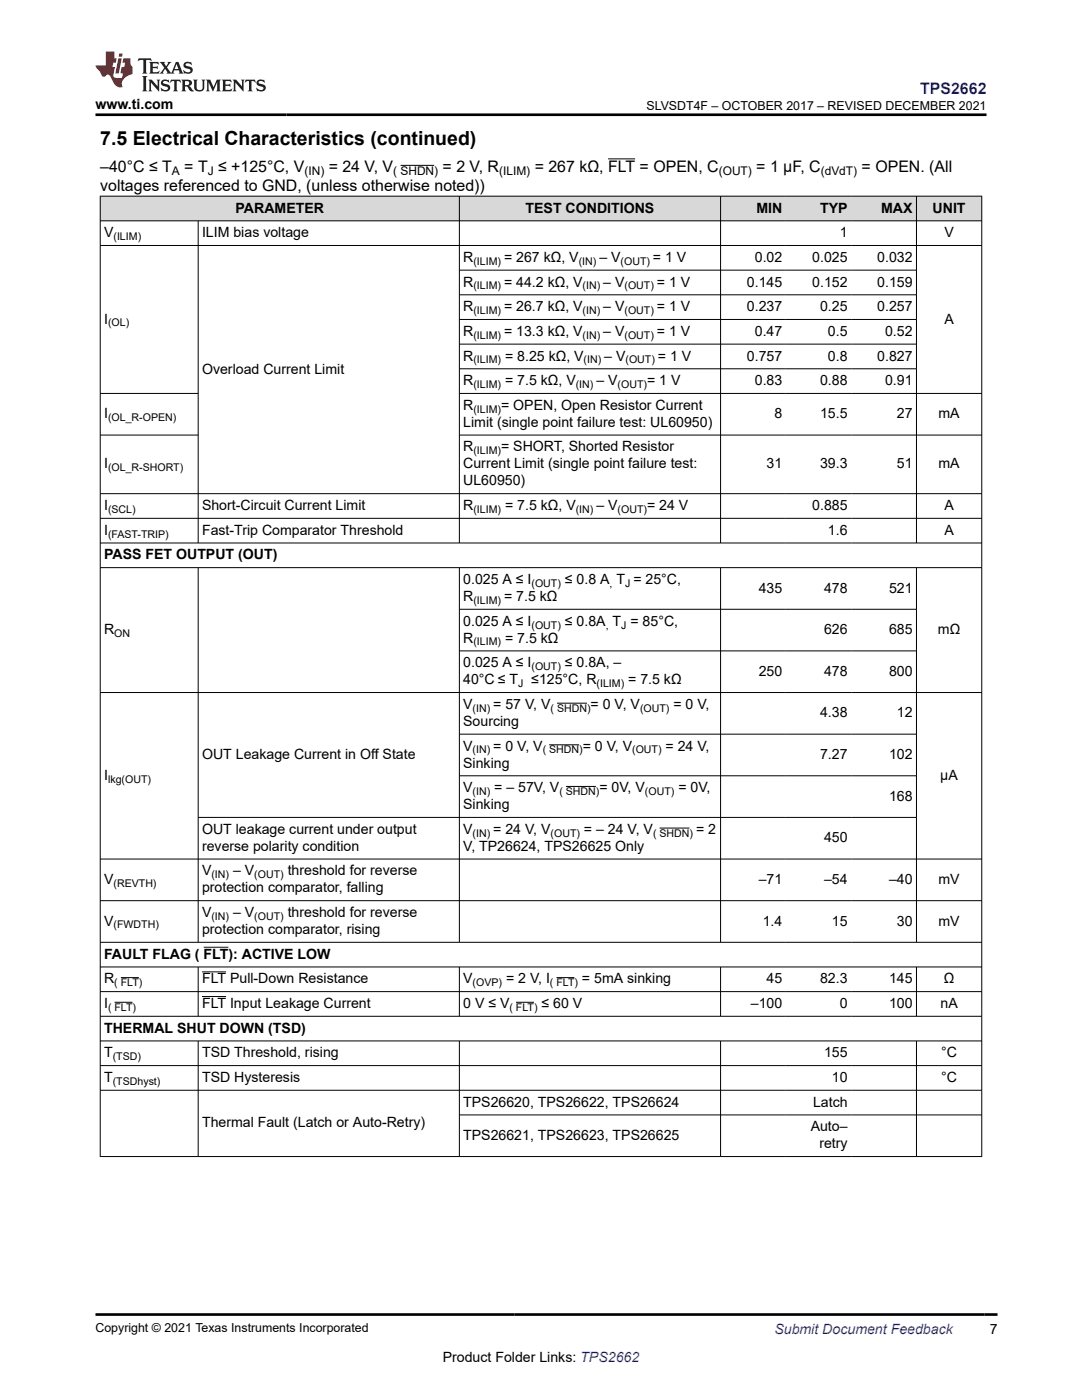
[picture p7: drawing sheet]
<svg xmlns="http://www.w3.org/2000/svg" width="216mm" height="279mm" viewBox="0 0 216 279" stroke-linecap="round" stroke-linejoin="round" font-family="sans-serif">
<defs><g id="words">
<text font-size="3.9" x="20" y="28.8">7.5 Electrical Characteristics (continued)</text>
<text font-size="3.2" fill="#00f" x="183.6" y="18.7">TPS2662</text>
<g font-size="3.2">
<text x="20" y="34.3">–40°C ≤ T</text>
<text x="36.8" y="34.3">= T ≤ +125°C, V</text>
<text x="65.6" y="34.3">= 24 V, V</text>
<text x="88.3" y="34.3">= 2 V, R</text>
<text x="106.7" y="34.3">= 267 kΩ, FLT = OPEN, C</text>
<text x="150.9" y="34.3">= 1 µF, C</text>
<text x="171.9" y="34.3">= OPEN. (All</text>
<text x="20" y="38.1">voltages referenced to GND, (unless otherwise noted))</text>
</g>
<g font-size="2.8">
<text x="19" y="21.8">www.ti.com</text>
<text x="20.8" y="47.3">V</text>
<text x="40.3" y="47.3">ILIM bias voltage</text>
<text x="47" y="42.4">PARAMETER</text>
<text x="104.9" y="42.4">TEST CONDITIONS</text>
<text x="150.9" y="42.4">MIN</text>
<text x="163.6" y="42.4">TYP</text>
<text x="167.6" y="47.3">1</text>
<text x="175.8" y="42.4">MAX</text>
<text x="186.1" y="42.4">UNIT</text>
<text x="188.4" y="47.3">V</text>
<text x="92.4" y="52.3">R</text>
<text x="100.6" y="52.3">= 267 kΩ, V</text>
<text x="119.6" y="52.3">– V</text>
<text x="130.3" y="52.3">= 1 V</text>
<text x="150.6" y="52.3">0.02</text>
<text x="162.1" y="52.3">0.025</text>
<text x="175" y="52.3">0.032</text>
<text x="92.4" y="57.2">R</text>
<text x="100.6" y="57.2">= 44.2 kΩ, V</text>
<text x="120.4" y="57.2">– V</text>
<text x="131.1" y="57.2">= 1 V</text>
<text x="149" y="57.2">0.145</text>
<text x="162.1" y="57.2">0.152</text>
<text x="175" y="57.2">0.159</text>
<text x="20.8" y="64.6">I</text>
<text x="92.4" y="62.1">R</text>
<text x="100.6" y="62.1">= 26.7 kΩ, V</text>
<text x="120.4" y="62.1">– V</text>
<text x="131.1" y="62.1">= 1 V</text>
<text x="149" y="62.1">0.237</text>
<text x="163.6" y="62.1">0.25</text>
<text x="175" y="62.1">0.257</text>
<text x="188.4" y="64.6">A</text>
<text x="92.4" y="67">R</text>
<text x="92.4" y="72">R</text>
<text x="100.6" y="67">= 13.3 kΩ, V</text>
<text x="100.8" y="72">= 8.25 kΩ, V</text>
<text x="120.4" y="67">– V</text>
<text x="120.6" y="72">– V</text>
<text x="131.1" y="67">= 1 V</text>
<text x="131.3" y="72">= 1 V</text>
<text x="149" y="72">0.757</text>
<text x="150.6" y="67">0.47</text>
<text x="165.2" y="67">0.5</text>
<text x="165.2" y="72">0.8</text>
<text x="175" y="72">0.827</text>
<text x="176.6" y="67">0.52</text>
<text x="40.3" y="74.6">Overload Current Limit</text>
<text x="92.4" y="76.9">R</text>
<text x="100.8" y="76.9">= 7.5 kΩ, V</text>
<text x="119" y="76.9">– V</text>
<text x="129.1" y="76.9">= 1 V</text>
<text x="150.6" y="76.9">0.83</text>
<text x="163.6" y="76.9">0.88</text>
<text x="176.6" y="76.9">0.91</text>
<text x="20.8" y="83.5">I</text>
<text x="92.4" y="81.8">R</text>
<text x="100" y="81.8">= OPEN, Open Resistor Current</text>
<text x="154.5" y="83.5">8</text>
<text x="163.6" y="83.5">15.5</text>
<text x="179" y="83.5">27</text>
<text x="187.3" y="83.5">mA</text>
<text x="92.4" y="85.2">Limit (single point failure test: UL60950)</text>
<text x="20.8" y="93.5">I</text>
<text x="92.4" y="90.1">R</text>
<text x="92.4" y="93.5">Current Limit (single point failure test:</text>
<text x="100" y="90.1">= SHORT, Shorted Resistor</text>
<text x="153" y="93.5">31</text>
<text x="163.6" y="93.5">39.3</text>
<text x="179" y="93.5">51</text>
<text x="187.3" y="93.5">mA</text>
<text x="20.8" y="101.8">I</text>
<text x="40.3" y="101.8">Short-Circuit Current Limit</text>
<text x="92.4" y="101.8">R</text>
<text x="92.4" y="96.9">UL60950)</text>
<text x="100.8" y="101.8">= 7.5 kΩ, V</text>
<text x="119" y="101.8">– V</text>
<text x="129.1" y="101.8">= 24 V</text>
<text x="162.1" y="101.8">0.885</text>
<text x="188.4" y="101.8">A</text>
<text x="20.8" y="106.7">I</text>
<text x="40.3" y="106.7">Fast-Trip Comparator Threshold</text>
<text x="165.2" y="106.7">1.6</text>
<text x="188.4" y="106.7">A</text>
<text x="20.8" y="111.6">PASS FET OUTPUT (OUT)</text>
<text x="92.4" y="116.6">0.025 A ≤ I</text>
<text x="92.4" y="119.9">R</text>
<text x="100.6" y="119.9">= 7.5 kΩ</text>
<text x="112.7" y="116.6">≤ 0.8 A T = 25°C,</text>
<text x="151.4" y="118.3">435</text>
<text x="164.4" y="118.3">478</text>
<text x="177.4" y="118.3">521</text>
<text x="92.4" y="124.9">0.025 A ≤ I</text>
<text x="112.7" y="124.9">≤ 0.8A T = 85°C,</text>
<text x="20.8" y="126.6">R</text>
<text x="92.4" y="128.3">R</text>
<text x="100.8" y="128.3">= 7.5 kΩ</text>
<text x="164.4" y="126.6">626</text>
<text x="177.4" y="126.6">685</text>
<text x="187.2" y="126.6">mΩ</text>
<text x="92.4" y="133.2">0.025 A ≤ I</text>
<text x="92.4" y="136.6">40°C ≤ T</text>
<text x="106" y="136.6">≤125°C, R</text>
<text x="112.7" y="133.2">≤ 0.8A, –</text>
<text x="125.4" y="136.6">= 7.5 kΩ</text>
<text x="151.4" y="134.9">250</text>
<text x="164.4" y="134.9">478</text>
<text x="177.4" y="134.9">800</text>
<text x="92.4" y="141.5">V</text>
<text x="98.4" y="141.5">= 57 V, V</text>
<text x="117.9" y="141.5">= 0 V, V</text>
<text x="134.4" y="141.5">= 0 V,</text>
<text x="163.6" y="143.2">4.38</text>
<text x="179" y="143.2">12</text>
<text x="92.4" y="144.9">Sourcing</text>
<text x="92.4" y="149.8">V</text>
<text x="98.4" y="149.8">= 0 V, V</text>
<text x="116.3" y="149.8">= 0 V, V</text>
<text x="132.8" y="149.8">= 24 V,</text>
<text x="20.8" y="155.6">I</text>
<text x="40.3" y="151.5">OUT Leakage Current in Off State</text>
<text x="92.4" y="153.2">Sinking</text>
<text x="163.6" y="151.5">7.27</text>
<text x="177.4" y="151.5">102</text>
<text x="187.6" y="155.6">µA</text>
<text x="92.4" y="158.1">V</text>
<text x="92.4" y="161.5">Sinking</text>
<text x="98.6" y="158.1">= – 57V, V</text>
<text x="119.6" y="158.1">= 0V, V</text>
<text x="135.4" y="158.1">= 0V,</text>
<text x="177.4" y="159.8">168</text>
<text x="40.3" y="166.4">OUT leakage current under output</text>
<text x="92.4" y="166.4">V</text>
<text x="98.4" y="166.4">= 24 V, V</text>
<text x="116.5" y="166.4">= – 24 V, V</text>
<text x="138.9" y="166.4">= 2</text>
<text x="40.3" y="169.8">reverse polarity condition</text>
<text x="92.4" y="169.8">V, TP26624, TPS26625 Only</text>
<text x="164.4" y="168.1">450</text>
<text x="20.8" y="176.4">V</text>
<text x="40.3" y="174.7">V</text>
<text x="40.3" y="178.1">protection comparator, falling</text>
<text x="46.5" y="174.7">– V</text>
<text x="57.4" y="174.7">threshold for reverse</text>
<text x="151.4" y="176.4">–71</text>
<text x="164.4" y="176.4">–54</text>
<text x="177.4" y="176.4">–40</text>
<text x="187.3" y="176.4">mV</text>
<text x="20.8" y="184.7">V</text>
<text x="40.3" y="183">V</text>
<text x="46.5" y="183">– V</text>
<text x="57.4" y="183">threshold for reverse</text>
<text x="152.2" y="184.7">1.4</text>
<text x="166" y="184.7">15</text>
<text x="179" y="184.7">30</text>
<text x="187.3" y="184.7">mV</text>
<text x="20.8" y="191.3">FAULT FLAG ( FLT): ACTIVE LOW</text>
<text x="40.3" y="186.4">protection comparator, rising</text>
<text x="20.8" y="196.3">R</text>
<text x="40.3" y="196.3">FLT Pull-Down Resistance</text>
<text x="92.4" y="196.3">V</text>
<text x="101" y="196.3">= 2 V, I</text>
<text x="116.1" y="196.3">= 5mA sinking</text>
<text x="153" y="196.3">45</text>
<text x="163.6" y="196.3">82.3</text>
<text x="177.4" y="196.3">145</text>
<text x="188.3" y="196.3">Ω</text>
<text x="20.8" y="201.2">I</text>
<text x="40.3" y="201.2">FLT Input Leakage Current</text>
<text x="92.4" y="201.2">0 V ≤ V</text>
<text x="108.1" y="201.2">≤ 60 V</text>
<text x="149.8" y="201.2">–100</text>
<text x="167.6" y="201.2">0</text>
<text x="177.4" y="201.2">100</text>
<text x="187.7" y="201.2">nA</text>
<text x="20.8" y="206.1">THERMAL SHUT DOWN (TSD)</text>
<text x="20.8" y="211">T</text>
<text x="20.8" y="215.9">T</text>
<text x="40.3" y="211">TSD Threshold, rising</text>
<text x="40.3" y="215.9">TSD Hysteresis</text>
<text x="164.4" y="211">155</text>
<text x="166" y="215.9">10</text>
<text x="187.8" y="211">°C</text>
<text x="187.8" y="215.9">°C</text>
<text x="92.4" y="220.9">TPS26620, TPS26622, TPS26624</text>
<text x="162.2" y="220.9">Latch</text>
<text x="40.3" y="225">Thermal Fault (Latch or Auto-Retry)</text>
<text x="92.4" y="227.5">TPS26621, TPS26623, TPS26625</text>
<text x="161.8" y="225.8">Auto–</text>
<text x="163.5" y="229.2">retry</text>
<text x="197.5" y="266.1">7</text>
<text x="88.3" y="271.7">Product Folder Links: TPS2662</text>
</g>
<text font-size="2.8" fill="#00f" x="154.5" y="266.2">Submit Document Feedback</text>
<g font-size="2.5">
<text x="129" y="21.9">SLVSDT4F – OCTOBER 2017 – REVISED DECEMBER 2021</text>
<text x="19" y="265.9">Copyright © 2021 Texas Instruments Incorporated</text>
</g>
<g font-size="2.4">
<text x="34.3" y="34.9">A</text>
<text x="41.5" y="34.9">J</text>
<text x="60.7" y="34.9">(IN)</text>
<text x="78.5" y="34.9">( SHDN)</text>
<text x="99.6" y="34.9">(ILIM)</text>
<text x="143.4" y="34.9">(OUT)</text>
<text x="163.8" y="34.9">(dVdT)</text>
</g>
<g font-size="2.1">
<text x="22.6" y="47.9">(ILIM)</text>
<text x="94.5" y="52.8">(ILIM)</text>
<text x="115.5" y="52.8">(IN)</text>
<text x="123.8" y="52.8">(OUT)</text>
<text x="94.5" y="57.8">(ILIM)</text>
<text x="116.3" y="57.8">(IN)</text>
<text x="124.6" y="57.8">(OUT)</text>
<text x="21.6" y="65.1">(OL)</text>
<text x="94.5" y="62.7">(ILIM)</text>
<text x="116.3" y="62.7">(IN)</text>
<text x="124.6" y="62.7">(OUT)</text>
<text x="94.5" y="67.6">(ILIM)</text>
<text x="116.3" y="67.6">(IN)</text>
<text x="124.6" y="67.6">(OUT)</text>
<text x="94.5" y="72.5">(ILIM)</text>
<text x="94.5" y="77.4">(ILIM)</text>
<text x="114.9" y="77.4">(IN)</text>
<text x="116.5" y="72.5">(IN)</text>
<text x="123.2" y="77.4">(OUT)</text>
<text x="124.8" y="72.5">(OUT)</text>
<text x="94.5" y="82.4">(ILIM)</text>
<text x="21.6" y="84.1">(OL_R-OPEN)</text>
<text x="21.6" y="94.1">(OL_R-SHORT)</text>
<text x="94.5" y="90.7">(ILIM)</text>
<text x="21.6" y="102.4">(SCL)</text>
<text x="21.6" y="107.3">(FAST-TRIP)</text>
<text x="94.5" y="102.4">(ILIM)</text>
<text x="114.9" y="102.4">(IN)</text>
<text x="123.2" y="102.4">(OUT)</text>
<text x="106.1" y="117.1">(OUT)</text>
<text x="121.6" y="117.1">,</text>
<text x="124.7" y="117.1">J</text>
<text x="94.5" y="120.5">(ILIM)</text>
<text x="106.1" y="125.4">(OUT)</text>
<text x="120.9" y="125.4">,</text>
<text x="124" y="125.4">J</text>
<text x="22.8" y="127.1">ON</text>
<text x="94.5" y="128.8">(ILIM)</text>
<text x="103.4" y="137.1">J</text>
<text x="106.1" y="133.7">(OUT)</text>
<text x="119" y="137.1">(ILIM)</text>
<text x="94.3" y="142">(IN)</text>
<text x="109.9" y="142">( SHDN)</text>
<text x="127.7" y="142">(OUT)</text>
<text x="94.3" y="150.4">(IN)</text>
<text x="108.3" y="150.4">( SHDN)</text>
<text x="126.1" y="150.4">(OUT)</text>
<text x="21.6" y="156.2">lkg(OUT)</text>
<text x="94.3" y="158.7">(IN)</text>
<text x="111.6" y="158.7">( SHDN)</text>
<text x="128.7" y="158.7">(OUT)</text>
<text x="94.3" y="167">(IN)</text>
<text x="109.9" y="167">(OUT)</text>
<text x="130.3" y="167">( SHDN)</text>
<text x="22.6" y="177">(REVTH)</text>
<text x="42.2" y="175.3">(IN)</text>
<text x="50.7" y="175.3">(OUT)</text>
<text x="22.6" y="185.3">(FWDTH)</text>
<text x="42.2" y="183.6">(IN)</text>
<text x="50.7" y="183.6">(OUT)</text>
<text x="22.8" y="196.8">( FLT)</text>
<text x="94.3" y="196.8">(OVP)</text>
<text x="109.7" y="196.8">( FLT)</text>
<text x="21.6" y="201.7">( FLT)</text>
<text x="101.7" y="201.7">( FLT)</text>
<text x="22.5" y="211.6">(TSD)</text>
<text x="22.5" y="216.5">(TSDhyst)</text>
</g>
</g></defs>
<g fill="#d8d8d8">
<path d="M20 39.1h175.9v5h-175.9z" fill-rule="evenodd"/>
<path d="M20.1 39.2h71.5v4.8h-71.5z" fill-rule="evenodd"/>
<path d="M91.7 39.2h52v4.8h-52z" fill-rule="evenodd"/>
<path d="M143.8 39.2h13v4.8h-13z" fill-rule="evenodd"/>
<path d="M156.8 39.2h13v4.8h-13z" fill-rule="evenodd"/>
<path d="M169.8 39.2h13v4.8h-13z" fill-rule="evenodd"/>
<path d="M182.9 39.2h12.9v4.8h-12.9z" fill-rule="evenodd"/>
</g>
<g fill="none" stroke="#000" stroke-width=".2">
<path d="M19.9 39.1h176.1M20 39.1v191.8M79.9 33h6.8M91.7 39.1v69.3M121.3 31.7h5.4M143.8 39.1v69.3M182.9 39.1v69.3M195.9 39.1v191.8M19.9 44.1h176.1M19.9 49h176.1M39.5 44.1v64.3M91.7 53.9h91.2"/>
<path d="M91.7 58.8h91.2M19.9 78.5h19.7M91.7 63.8h91.2M91.7 68.7h91.2M91.7 73.6h91.2M196 78.5h-104.3M19.9 98.5h176.1M19.9 86.8h19.7M91.7 86.8h104.3M19.9 103.4h176.1M19.9 108.4h176.1M19.9 113.3h176.1"/>
<path d="M39.5 113.3v74.8M91.7 113.3v74.8M143.8 113.3v74.8M182.9 113.3v74.8M19.9 138.2h176.1M91.7 121.6h91.2M91.7 129.9h91.2M91.7 146.5h91.2M91.7 154.8h91.2M109.6 148.6h6M111.1 140.3h6M112.9 157h6"/>
<path d="M19.9 171.4h176.1M19.9 179.7h176.1M39.5 163.1h143.4M131.6 165.3h6M19.9 188.1h176.1M19.9 193h176.1M19.9 197.9h176.1M24.1 195.1h3.6M39.5 193v9.9M40.3 194h4.8M40.3 198.9h4.8M40.6 189h5"/>
<path d="M91.7 193v9.9M111 195.1h3.6M143.8 193v9.9M182.9 193v9.9M19.9 202.8h176.1M19.9 207.7h176.1M19.9 212.7h176.1M19.9 217.6h176.1M22.8 200h3.7M39.5 207.7v23.2M91.7 207.7v23.2M103 200h3.6"/>
<path d="M143.8 207.7v23.2M182.9 207.7v23.2M91.7 222.5h104.3M196 230.8h-176.1"/>
</g>
<path d="M27.7 11.6l-.2 .6 .5-.2h.6v.1v2.2l-.2 .4h1l-.2-.4v-2.2v-.1h.5l.5 .2-.1-.6zM29.8 12.4l.2 .3v1.6l-.2 .4h1.9l.1-.6a1.08 1.08 0 0 1-1.3 .2v-.7h.6l.4 .2v-.7l-.4 .2h-.6v-.5l.2-.2a1 1 0 0 1 1 .3l-.1-.5zM31.8 12.4l1 1.1-1 1.2h.9l-.2-.2 .4-.8 .5 .8-.2 .2h1.6l-.2-.2 .1-.5h1l.1 .5-.1 .2h.9l-.2-.4-.8-1.9h-.5l-1 2.1-.8-1.1 .9-1h-.8l.2 .2-.5 .6-.3-.6 .1-.2zM35.2 12.8l.4 1h-.8zM36.8 12.5a.65 .65 0 0 0-.2 .7 .65 .65 0 0 0 .6 .5l.7 .1 .1 .3a.79 .79 0 0 1-.7 .4 .79 .79 0 0 1-.7-.5l.1 .7 .2-.1a.93 .93 0 0 0 1.1 0 .93 .93 0 0 0 .4-.9 1.46 1.46 0 0 0-1.2-.6l-.1-.3a1.09 1.09 0 0 1 1.2 .2l-.2-.6-.1 .1-.6-.2zM28.4 15.2l.2 .4v2.2l-.2 .4h1l-.2-.4v-2.2l.2-.4zM29.6 15.9l.2 .4v1.5l-.2 .4h.8l-.3-.4v-1.3l1.7 1.8v-2l.2-.4h-.8l.2 .2 .1 1.1-1.2-1.3zM32.3 16a.65 .65 0 0 0-.2 .8 .65 .65 0 0 0 .7 .4l.6 .2 .1 .2a.79 .79 0 0 1-.7 .4 .79 .79 0 0 1-.7-.5l.1 .7 .2-.1a.93 .93 0 0 0 1.1 .1 .93 .93 0 0 0 .4-1 1.46 1.46 0 0 0-1.2-.5l-.1-.4a1.09 1.09 0 0 1 1.2 .2l-.2-.6-.1 .1-.6-.1zM34.1 15.9l-.1 .6a.63 .63 0 0 1 .7-.3l.1 1.6-.3 .4h1l-.2-.4v-1.6a.66 .66 0 0 1 .8 .3l-.1-.6zM36.2 15.9l.2 .4v1.5l-.2 .4h.9l-.2-.2v-.7h.5l.1 .2a.79 .79 0 0 0 1.2 .6l-1-.9a.61 .61 0 0 0 .6-.6 .61 .61 0 0 0-.5-.7zM36.9 16.2h.2a.47 .47 0 0 1 .5 .1 .47 .47 0 0 1 .1 .5l-.2 .1-.6 .1zM38.5 15.9l.2 .2a2.27 2.27 0 0 0 .4 2 1.04 1.04 0 0 0 1.7-.7v-1.3l.2-.2h-.8l.2 .4v1.1a.6 .6 0 0 1-.6 .6 .6 .6 0 0 1-.6-.6v-1.1l.3-.4zM41.1 15.9l.2 .4v1.5l-.2 .4h.7l-.2-.4v-1.4l.9 1.9 .8-1.9v1.4l-.2 .4h1l-.3-.4v-1.5l.3-.4h-.8l-.7 1.5-.7-1.5zM44.3 15.9l.2 .4v1.5l-.2 .4h1.9l.1-.6a1.09 1.09 0 0 1-1.3 .2v-.7h.6l.4 .2v-.6l-.4 .2h-.6v-.6l.2-.1a1.01 1.01 0 0 1 1 .3l-.1-.6zM46.4 15.9l.3 .4v1.5l-.3 .4h.8l-.2-.4v-1.3l1.6 1.8v-2l.2-.4h-.7l.2 .2v1.1l-1.2-1.3zM49 15.9l-.1 .6a.63 .63 0 0 1 .8-.3v1.6l-.3 .4h1l-.2-.4v-1.6a.66 .66 0 0 1 .8 .3l-.1-.6zM51.4 16a.65 .65 0 0 0-.2 .8 .65 .65 0 0 0 .6 .4l.6 .2 .2 .2a.79 .79 0 0 1-.8 .4 .79 .79 0 0 1-.6-.5l.1 .7 .2-.1a.93 .93 0 0 0 1 .1 .93 .93 0 0 0 .5-1 1.46 1.46 0 0 0-1.3-.5l-.1-.4a1.09 1.09 0 0 1 1.3 .2l-.2-.6-.2 .1-.5-.1z" fill="#231f20"/>
<path d="M21.1 10.3v2.7h-2.1l.1 .4 .9 1a.95 .95 0 0 0 .9 .9 .59 .59 0 0 1 .6-.4 .59 .59 0 0 1 .5 .3l.4 .8a1.59 1.59 0 0 0 2.1 1.4 1.61 1.61 0 0 1 1-2.3l1-.3-.1-1.5a1.59 1.59 0 0 1-.4-1.7h-1.4l-.2 .9h.5l-.1 .9h-.5l-.2 .9v.3l.4 .1-.2 .9h-.6a.73 .73 0 0 1-1.1-.7l.3-1.5h-.5l.2-.9h.5l.2-.9h-.5v-1.3zM23.6 11.6l-.6 3.1h.7l.6-3.1zM23.8 10.7l-.1 .6h.7l.1-.6z" fill="#ed1c24"/>
<path d="M19 22.9h177.8M19 262.3h180" fill="none" stroke="#000" stroke-width=".53"/>
<use href="#words"/>
</svg>
